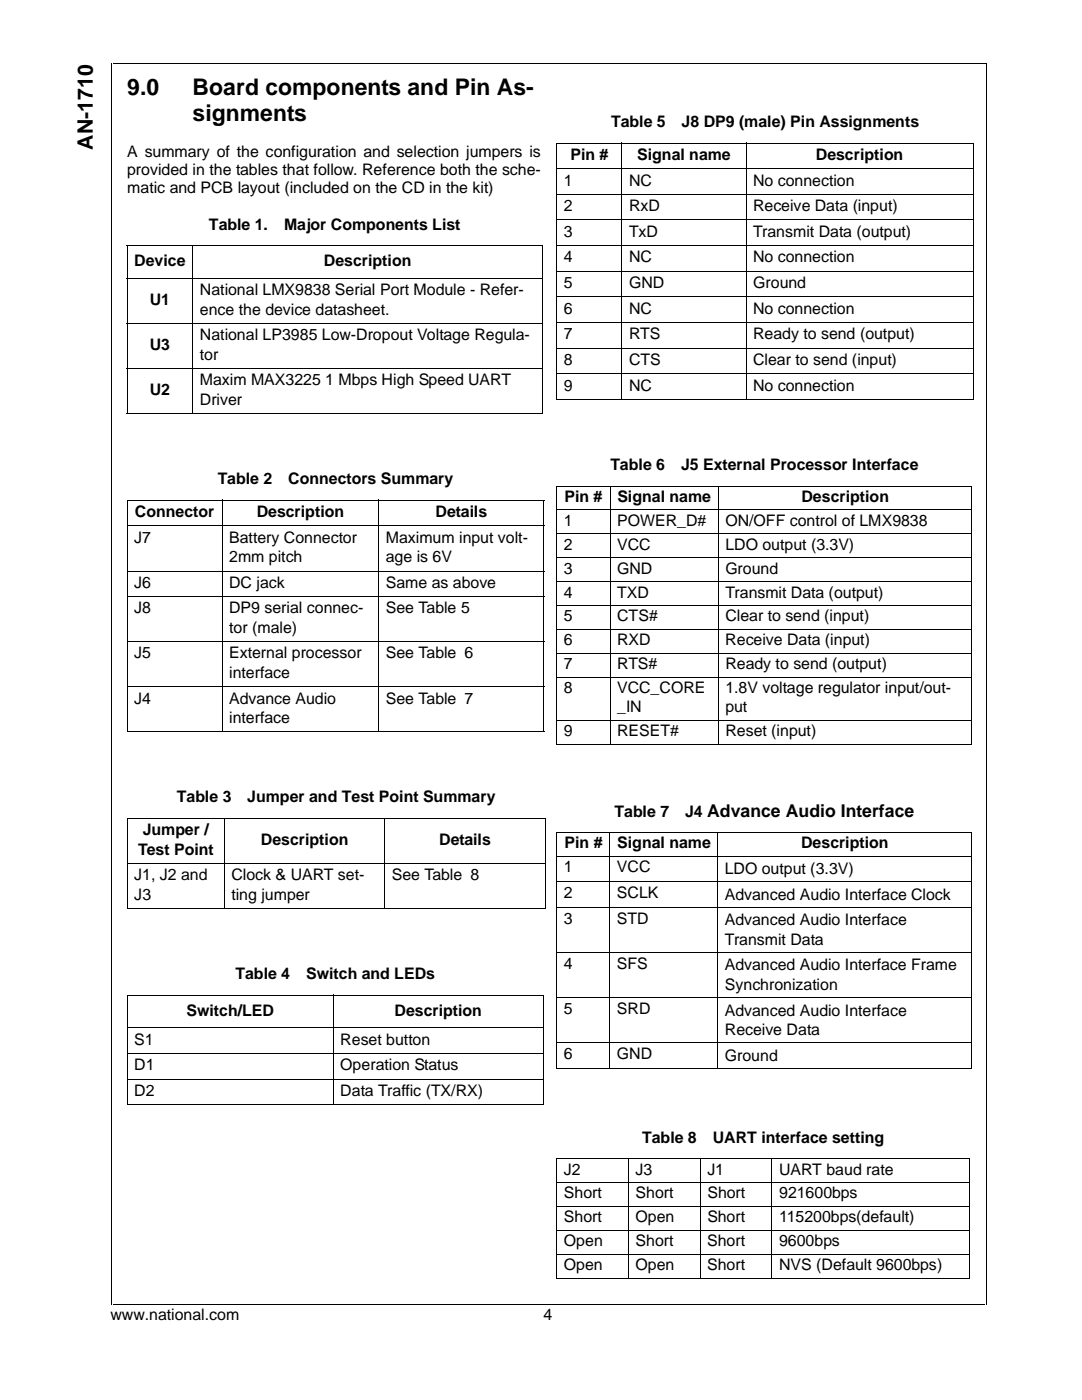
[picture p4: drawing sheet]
<svg xmlns="http://www.w3.org/2000/svg" width="216mm" height="279mm" viewBox="0 0 216 279" stroke-linecap="round" stroke-linejoin="round" font-family="sans-serif">
<defs><g id="words">
<g font-size="4.6">
<text x="25.4" y="18.9">9.0</text>
<text x="38.4" y="18.9">Board components and Pin As-</text>
<text x="38.4" y="24.2">signments</text>
</g>
<text font-size="4.2" x="18.5" y="29.8" transform="rotate(-90 18.5 29.8)">AN-1710</text>
<g font-size="3.2">
<text x="121.9" y="25.4">Table 5</text>
<text x="136" y="25.4">J8 DP9 (male) Pin Assignments</text>
<text x="25.4" y="31.4">A summary of the configuration and selection jumpers is</text>
<text x="25.4" y="34.9">provided in the tables that follow. Reference both the sche-</text>
<text x="113.8" y="31.9">Pin #</text>
<text x="127.1" y="31.9">Signal name</text>
<text x="162.8" y="31.9">Description</text>
<text x="25.4" y="38.4">matic and PCB layout (included on the CD in the kit)</text>
<text x="112.5" y="37">1</text>
<text x="125.5" y="37">NC</text>
<text x="150.3" y="37">No connection</text>
<text x="41.7" y="45.8">Table 1.</text>
<text x="56.7" y="45.8">Major Components List</text>
<text x="112.5" y="42.2">2</text>
<text x="112.5" y="47.3">3</text>
<text x="125.5" y="42.2">RxD</text>
<text x="125.5" y="47.3">TxD</text>
<text x="150.3" y="42.2">Receive Data (input)</text>
<text x="150.3" y="47.3">Transmit Data (output)</text>
<text x="26.8" y="53.1">Device</text>
<text x="64.6" y="53.1">Description</text>
<text x="112.5" y="52.4">4</text>
<text x="125.5" y="52.4">NC</text>
<text x="150.3" y="52.4">No connection</text>
<text x="39.9" y="58.9">National LMX9838 Serial Port Module - Refer-</text>
<text x="112.5" y="57.5">5</text>
<text x="125.5" y="57.5">GND</text>
<text x="150.3" y="57.5">Ground</text>
<text x="29.9" y="60.8">U1</text>
<text x="39.9" y="62.8">ence the device datasheet.</text>
<text x="112.5" y="62.6">6</text>
<text x="125.5" y="62.6">NC</text>
<text x="150.3" y="62.6">No connection</text>
<text x="29.9" y="69.8">U3</text>
<text x="39.9" y="67.9">National LP3985 Low-Dropout Voltage Regula-</text>
<text x="39.9" y="71.8">tor</text>
<text x="112.5" y="67.7">7</text>
<text x="125.5" y="67.7">RTS</text>
<text x="150.3" y="67.7">Ready to send (output)</text>
<text x="39.9" y="76.9">Maxim MAX3225 1 Mbps High Speed UART</text>
<text x="112.5" y="72.9">8</text>
<text x="112.5" y="78">9</text>
<text x="125.5" y="72.9">CTS</text>
<text x="125.5" y="78">NC</text>
<text x="150.3" y="78">No connection</text>
<text x="150.3" y="72.9">Clear to send (input)</text>
<text x="29.9" y="78.8">U2</text>
<text x="39.9" y="80.8">Driver</text>
<text x="121.8" y="93.9">Table 6</text>
<text x="135.9" y="93.9">J5 External Processor Interface</text>
<text x="43.4" y="96.6">Table 2</text>
<text x="57.5" y="96.6">Connectors Summary</text>
<text x="112.6" y="100.2">Pin #</text>
<text x="123.2" y="100.2">Signal name</text>
<text x="159.9" y="100.2">Description</text>
<text x="26.9" y="103.2">Connector</text>
<text x="51.2" y="103.2">Description</text>
<text x="86.9" y="103.2">Details</text>
<text x="112.5" y="104.9">1</text>
<text x="123.1" y="104.9">POWER_D#</text>
<text x="144.7" y="104.9">ON/OFF control of LMX9838</text>
<text x="26.8" y="108.3">J7</text>
<text x="45.7" y="108.3">Battery Connector</text>
<text x="45.7" y="112.2">2mm pitch</text>
<text x="77" y="108.3">Maximum input volt-</text>
<text x="77" y="112.2">age is 6V</text>
<text x="112.5" y="109.7">2</text>
<text x="123.1" y="109.7">VCC</text>
<text x="144.7" y="109.7">LDO output (3.3V)</text>
<text x="26.8" y="117.3">J6</text>
<text x="45.7" y="117.3">DC jack</text>
<text x="77" y="117.3">Same as above</text>
<text x="112.5" y="114.5">3</text>
<text x="112.5" y="119.3">4</text>
<text x="123.1" y="114.5">GND</text>
<text x="123.1" y="119.3">TXD</text>
<text x="144.7" y="114.5">Ground</text>
<text x="144.7" y="119.3">Transmit Data (output)</text>
<text x="26.8" y="122.4">J8</text>
<text x="45.7" y="122.4">DP9 serial connec-</text>
<text x="77" y="122.4">See Table 5</text>
<text x="112.5" y="124">5</text>
<text x="123.1" y="124">CTS#</text>
<text x="144.7" y="124">Clear to send (input)</text>
<text x="26.8" y="131.4">J5</text>
<text x="45.7" y="131.4">External processor</text>
<text x="45.7" y="126.3">tor (male)</text>
<text x="77" y="131.4">See Table 6</text>
<text x="112.5" y="128.8">6</text>
<text x="123.1" y="128.8">RXD</text>
<text x="144.7" y="128.8">Receive Data (input)</text>
<text x="45.7" y="135.3">interface</text>
<text x="112.5" y="133.5">7</text>
<text x="123.1" y="133.5">RTS#</text>
<text x="144.7" y="133.5">Ready to send (output)</text>
<text x="26.8" y="140.4">J4</text>
<text x="45.7" y="140.4">Advance Audio</text>
<text x="77" y="140.4">See Table 7</text>
<text x="112.5" y="138.3">8</text>
<text x="123.1" y="138.3">VCC_CORE</text>
<text x="123.1" y="142.2">_IN</text>
<text x="144.7" y="138.3">1.8V voltage regulator input/out-</text>
<text x="144.7" y="142.2">put</text>
<text x="45.7" y="144.3">interface</text>
<text x="112.5" y="146.9">9</text>
<text x="123.1" y="146.9">RESET#</text>
<text x="144.8" y="146.9">Reset (input)</text>
<text x="35.3" y="160.1">Table 3</text>
<text x="49.3" y="160.1">Jumper and Test Point Summary</text>
<text x="28.5" y="166.7">Jumper /</text>
<text x="122.6" y="163">Table 7</text>
<text x="136.7" y="163">J4 Advance Audio Interface</text>
<text x="27.6" y="170.6">Test Point</text>
<text x="52.1" y="168.6">Description</text>
<text x="87.6" y="168.6">Details</text>
<text x="112.6" y="169.3">Pin #</text>
<text x="123.2" y="169.3">Signal name</text>
<text x="159.8" y="169.3">Description</text>
<text x="26.8" y="175.7">J1, J2 and</text>
<text x="26.8" y="179.6">J3</text>
<text x="46.2" y="175.7">Clock &amp; UART set-</text>
<text x="46.2" y="179.6">ting jumper</text>
<text x="78.2" y="175.7">See Table 8</text>
<text x="112.5" y="174.1">1</text>
<text x="112.5" y="179.2">2</text>
<text x="123.1" y="174.1">VCC</text>
<text x="123.1" y="179.2">SCLK</text>
<text x="144.7" y="174.5">LDO output (3.3V)</text>
<text x="144.7" y="179.6">Advanced Audio Interface Clock</text>
<text x="112.5" y="184.3">3</text>
<text x="123.1" y="184.3">STD</text>
<text x="144.7" y="184.7">Advanced Audio Interface</text>
<text x="144.7" y="188.6">Transmit Data</text>
<text x="47" y="195.5">Table 4</text>
<text x="61.1" y="195.5">Switch and LEDs</text>
<text x="112.5" y="193.3">4</text>
<text x="123.1" y="193.3">SFS</text>
<text x="144.7" y="193.7">Advanced Audio Interface Frame</text>
<text x="144.7" y="197.6">Synchronization</text>
<text x="37.2" y="202.7">Switch/LED</text>
<text x="78.7" y="202.7">Description</text>
<text x="112.5" y="202.3">5</text>
<text x="123.1" y="202.3">SRD</text>
<text x="144.7" y="202.7">Advanced Audio Interface</text>
<text x="26.8" y="208.5">S1</text>
<text x="67.9" y="208.5">Reset button</text>
<text x="144.7" y="206.5">Receive Data</text>
<text x="26.8" y="213.6">D1</text>
<text x="67.9" y="213.6">Operation Status</text>
<text x="112.5" y="211.3">6</text>
<text x="123.1" y="211.3">GND</text>
<text x="144.7" y="211.7">Ground</text>
<text x="26.8" y="218.7">D2</text>
<text x="67.9" y="218.7">Data Traffic (TX/RX)</text>
<text x="128.1" y="228.1">Table 8</text>
<text x="142.2" y="228.1">UART interface setting</text>
<text x="112.5" y="234.4">J2</text>
<text x="112.5" y="239.2">Short</text>
<text x="126.8" y="234.4">J3</text>
<text x="126.8" y="239.2">Short</text>
<text x="141.1" y="234.4">J1</text>
<text x="141.1" y="239.2">Short</text>
<text x="155.5" y="234.4">UART baud rate</text>
<text x="155.5" y="239.2">921600bps</text>
<text x="112.5" y="244">Short</text>
<text x="126.8" y="244">Open</text>
<text x="141.1" y="244">Short</text>
<text x="155.5" y="244">115200bps(default)</text>
<text x="112.5" y="248.7">Open</text>
<text x="126.8" y="248.7">Short</text>
<text x="141.1" y="248.7">Short</text>
<text x="155.5" y="248.7">9600bps</text>
<text x="112.5" y="253.5">Open</text>
<text x="126.8" y="253.5">Open</text>
<text x="141.1" y="253.5">Short</text>
<text x="155.4" y="253.5">NVS (Default 9600bps)</text>
<text x="22.1" y="263.5">www.national.com</text>
<text x="108.4" y="263.5">4</text>
</g>
</g></defs>
<path d="M22.1 12.6l.2 .1zM22.6 12.6v.2zM196.8 12.6l.1 .1zM22.5 260.2l.1 .1z" fill="#000"/>
<path d="M22.2 12.7v247.7M22.6 12.7h174.3M196.8 12.7v247.7M22.6 260.3h173.8" fill="none" stroke="#000" stroke-width=".2"/>
<g fill="#fff">
<path d="M15.7 12.9h5.4v244.5h-5.4z"/>
<path d="M25.4 15.9h168.3v241.3h-168.3z"/>
</g>
<g fill="none" stroke="#000" stroke-width=".2">
<path d="M111 28.6h83.3M111 33.7h83.3M111 38.8h83.3M111.1 28.7v50.9M124.1 28.5v51.3M148.9 28.5v51.3M194.2 28.7v50.9M25.3 49h83M25.3 55.5h83M25.4 49.1v33.4M38.4 48.9v33.7M108.2 49.1v33.4"/>
<path d="M111 49h83.3M111 43.9h83.3M111 54.1h83.3M111 59.3h83.3M25.3 64.6h83M25.3 73.5h83M111 64.4h83.3M111 69.5h83.3M111 74.6h83.3M111 79.7h83.3M25.3 82.5h83M25.3 99.8h83.3"/>
<path d="M25.4 99.9v46.1M44.3 99.7v46.4M75.6 99.7v46.4M108.5 99.9v46.1M111 97h83M111.1 97.1v51.3M121.8 96.9v51.7M143.3 96.9v51.7M193.9 97.1v51.3M25.3 104.9h83.3M25.3 114h83.3M25.3 119h83.3"/>
<path d="M111 101.8h83M111 106.6h83M111 111.3h83M111 116.1h83M25.3 128.1h83.3M25.3 137h83.3M111 120.8h83M111 125.6h83M111 130.3h83M111 135.1h83M25.3 146h83.3M111 143.8h83"/>
<path d="M111 148.5h83M25.3 163.3h83.5M25.3 172.3h83.5M25.4 163.4v17.8M44.8 163.2v18.2M76.7 163.2v18.2M108.8 163.4v17.8M111 166.2h83M111 170.9h83M111 176h83M111.1 166.2v46.9M121.7 166.1v47.3"/>
<path d="M143.2 166.1v47.3M193.9 166.2v46.9M25.3 181.3h83.5M25.3 198.6h83.2M25.4 198.7v21.7M66.5 198.5v22.1M108.4 198.7v21.7M111 181.1h83M111 190.2h83M111 199.1h83M25.3 205.1h83.2M25.3 210.3h83.2"/>
<path d="M25.3 215.4h83.2M111 208.2h83M111 213.3h83M25.3 220.5h83.2M111 231.3h82.5M111 236h82.5M111.1 231.4v23.6M125.4 231.1v24M139.7 231.1v24M154 231.1v24M193.4 231.4v23.6M111 240.8h82.5"/>
<path d="M111 245.5h82.5M111 250.3h82.5M111 255.1h82.5"/>
</g>
<use href="#words"/>
</svg>
